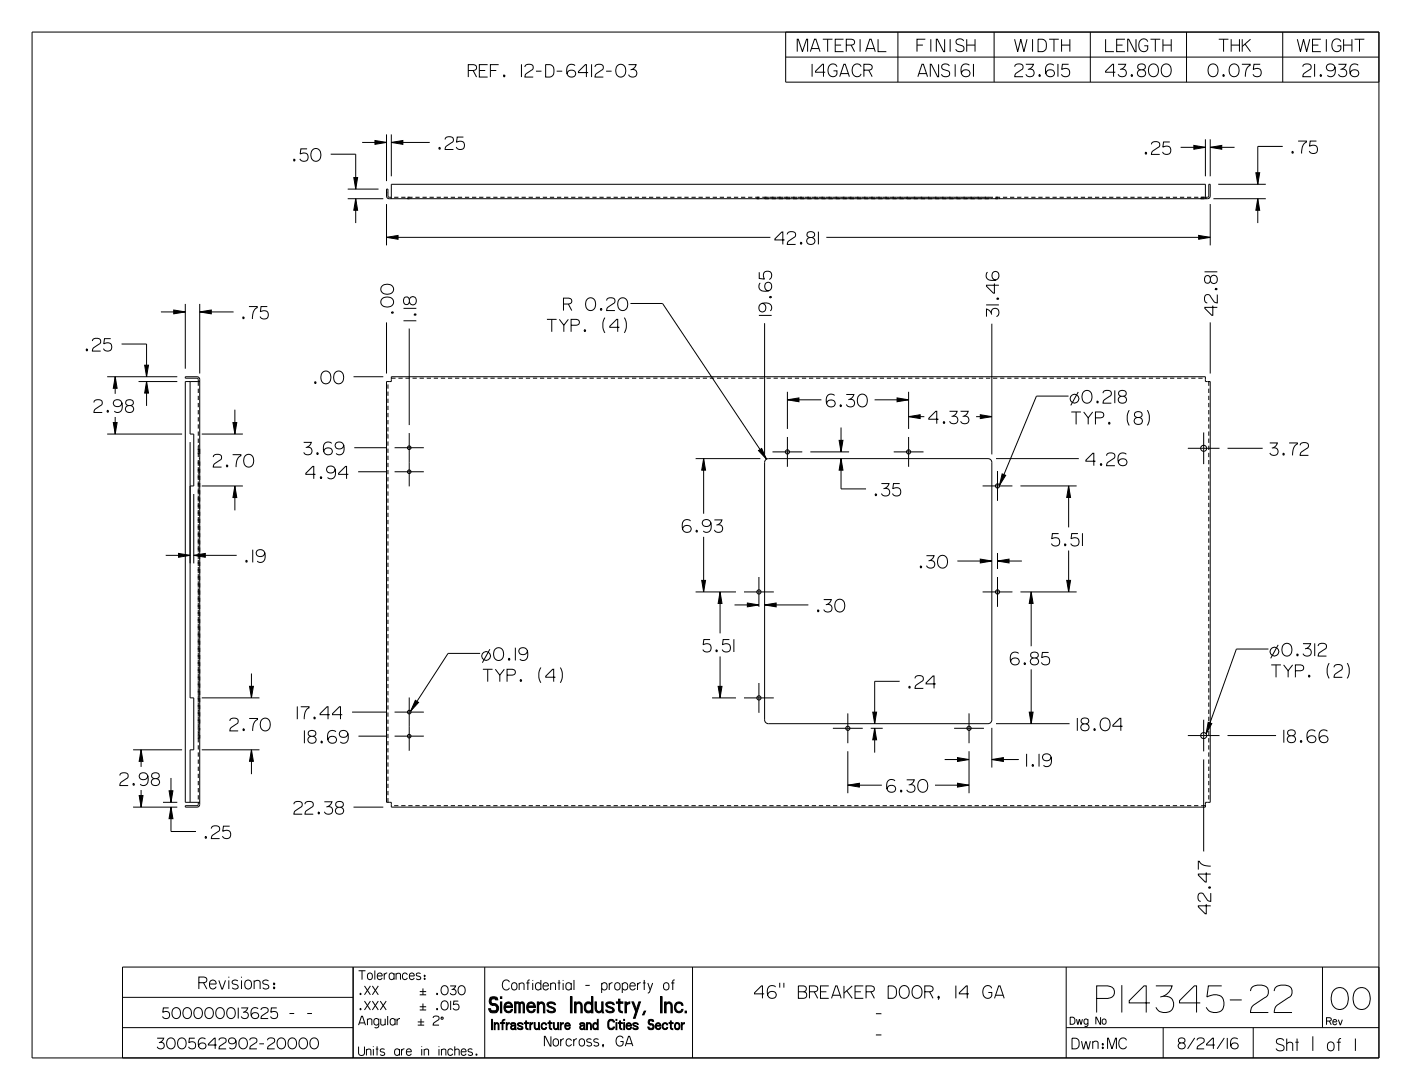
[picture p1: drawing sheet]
<svg xmlns="http://www.w3.org/2000/svg" width="279mm" height="216mm" viewBox="0 0 279 216" stroke-linecap="round" stroke-linejoin="round" font-family="sans-serif">
<defs><g id="words">
<text font-size="4.1" x="89.3" y="200.6">Siemens Industry, Inc.</text>
<text font-size="2.6" x="91.2" y="203.9">Infrastructure and Cities Sector</text>
<g font-size="2.3">
<text x="172.9" y="98.2">.35</text>
<text x="181.8" y="112.5">.30</text>
<text x="161.5" y="121.2">.30</text>
</g>
<g font-size="2.2">
<text x="40.4" y="195.9">Revisions:</text>
<text x="253.3" y="208.2">Sht</text>
<text x="263.2" y="208.2">of</text>
</g>
<g font-size="1.8">
<text x="102.4" y="196.1">Confidential - property of</text>
<text x="110" y="207.2">Norcross, GA</text>
</g>
<g font-size="1.7">
<text x="70.6" y="194">Tolerances:</text>
<text x="70.6" y="203.1">Angular</text>
<text x="70.6" y="209.1">Units are in inches.</text>
</g>
<g font-size="1.3">
<text x="211.9" y="202.9">Dwg No</text>
<text x="262.7" y="203">Rev</text>
</g>
</g></defs>
<g fill="none" stroke="#000" stroke-width=".2">
<path d="M6.3 6.3h266.7v203.2h-266.7zM92.7 14h1.1a.58 .58 0 0 0 .6-.6 .58 .58 0 0 0-.6-.6h-1.1v2.5M93.7 14l.7 1.3M94.9 14h1.2M96.6 12.8h-1.7v2.5h1.7M97.1 14h1.2M98.7 12.8h-1.6v2.5M99.8 14.9l.2 .1-.1 .2-.2-.1zM103.3 12.7v2.6M103.9 13.3a.89 .89 0 0 1 .8-.6 .89 .89 0 0 1 .9 .5 .54 .54 0 0 1-.4 .7l-1.1 .8-.2 .6h1.7M106.1 14.1h1.1M108 12.8l1.1 .1a1.37 1.37 0 0 1-.2 2.4h-.9z"/>
<path d="M110.2 14.1h1.1M113.9 13a1.03 1.03 0 0 0-1.3-.1 1.03 1.03 0 0 0-.4 1.3 .91 .91 0 0 0 .7 1.1 .91 .91 0 0 0 1.1-.8 .88 .88 0 0 0-.9-.6 .88 .88 0 0 0-.8 .7M116.5 14.4h-2v-.2l1.4-1.4h.2v2.5M117.1 12.7v2.6M117.8 13.3a.89 .89 0 0 1 .8-.6 .89 .89 0 0 1 .9 .5 .54 .54 0 0 1-.4 .7l-1.1 .8-.2 .6h1.7M120 14.1h1.1M122.2 13.1a1.02 1.02 0 0 1 1.3-.2 1.02 1.02 0 0 1 .4 1.2 1.03 1.03 0 0 1-1.1 1.2 1.03 1.03 0 0 1-.9-1.4zM124.5 12.8h1.5l-.5 .8-.6 .2M125.1 13.8a.81 .81 0 0 1 .9 1.1 .81 .81 0 0 1-1.4 .1l-.1-.2M155.6 6.3v10h117.4M155.6 11.3h117.4M157.9 10.2v-2.4h.2l.8 2.4 .8-2.4h.2v2.4"/>
<path d="M160.5 10.2l.8-2.4h.3l.8 2.4M160.7 9.6h1.5M160.8 12.7v2.5M162.9 7.8h1.9M163.4 14.3h-1.9v-.2l1.4-1.4h.2v2.5M163.9 7.8v2.4M165.4 8.9h1.2M165.7 13.2a.95 .95 0 0 0-1.1-.5 .95 .95 0 0 0-.6 1.1 1 1 0 0 0 .4 1.2 1 1 0 0 0 1.3-.2v-.8h-.7M166.3 15.2l.8-2.5h.3l.8 2.5M166.5 14.6h1.5M167 7.8h-1.6v2.4h1.6M167.6 8.9h1a.58 .58 0 0 0 .6-.5 .58 .58 0 0 0-.6-.6h-1v2.4"/>
<path d="M168.5 8.9l.7 1.3M170.3 7.8v2.4M170.5 13.2a.95 .95 0 0 0-1.2-.5 .95 .95 0 0 0-.6 1.1 1 1 0 0 0 .5 1.2 1 1 0 0 0 1.2-.2l.1-.2M171.1 13.9h1a.58 .58 0 0 0 .6-.6 .58 .58 0 0 0-.6-.6h-1v2.5M171.4 10.2l.8-2.4h.3l.8 2.4M171.6 9.6h1.5M172 13.9l.7 1.3M173.9 7.8v2.4h1.6M177.8 6.3v10M181.6 8.9h1.1M181.8 15.2l.8-2.5h.2l.9 2.5M182 14.6h1.5"/>
<path d="M183.2 7.8h-1.6v2.4M184.3 7.8v2.4M185.9 12.7v2.5h-.3l-1.2-2.5h-.2v2.5M187.1 7.8v2.4h-.3l-1.2-2.4h-.2v2.4M188 13.1a.73 .73 0 0 0-1-.5 .73 .73 0 0 0-.3 1.1l1 .3a.66 .66 0 0 1 .3 .9 .66 .66 0 0 1-.9 .3l-.4-.1-.3-.4M188.1 7.8v2.4M189.1 12.7v2.5M190.8 8.1a.73 .73 0 0 0-1-.4 .73 .73 0 0 0-.3 1l1 .4a.66 .66 0 0 1 .3 .9 .66 .66 0 0 1-.9 .2l-.4-.1-.3-.3M191.4 8.9h1.7M191.4 7.8v2.4M191.9 12.9a1.03 1.03 0 0 0-1.3-.1 1.03 1.03 0 0 0-.3 1.3 .91 .91 0 0 0 .7 1.1 .91 .91 0 0 0 1.1-.8 .88 .88 0 0 0-.9-.6 .88 .88 0 0 0-.8 .8M192.8 12.7v2.5"/>
<path d="M193.1 7.8v2.4M196.8 6.3v10M200.9 7.8l.6 2.4 .6-2.4 .7 2.4 .6-2.4M200.9 13.2a.89 .89 0 0 1 .8-.6 .89 .89 0 0 1 .9 .5 .54 .54 0 0 1-.4 .7l-1.1 .8-.2 .6h1.7M203.1 12.7h1.5l-.4 .8-.7 .3M203.8 13.7a.81 .81 0 0 1 .9 1.1 .81 .81 0 0 1-1.4 .1l-.2-.2M204.5 7.8v2.4M205.6 7.8h1a1.37 1.37 0 0 1-.2 2.4h-.8zM205.8 14.8l.2 .1-.1 .2-.2-.1zM207.7 7.8h2M208.7 12.9a1.03 1.03 0 0 0-1.3-.1 1.03 1.03 0 0 0-.4 1.3 .91 .91 0 0 0 .7 1.1 .91 .91 0 0 0 1.1-.8 .88 .88 0 0 0-.9-.6 .88 .88 0 0 0-.8 .8M208.7 7.8v2.4"/>
<path d="M209.5 12.7v2.5M210.2 8.9h1.6M210.2 7.8v2.4M211.6 12.7h-1.2l-.2 1.1a.92 .92 0 0 1 1.4-.1 .92 .92 0 0 1-.1 1.4l-.6 .1-.5-.1-.2-.4M211.8 7.8v2.4M215.9 6.3v10M218.9 7.8v2.4h1.7M220.8 14.3h-1.9v-.2l1.4-1.4h.2v2.5M221.1 8.9h1.2M221.4 12.7h1.5l-.5 .8-.6 .3M222.1 13.7a.81 .81 0 0 1 .8 1.1 .81 .81 0 0 1-1.4 .1l-.1-.2M222.8 7.8h-1.7v2.4h1.7"/>
<path d="M224.1 14.8l.2 .1-.1 .2-.2-.1zM224.9 7.8v2.4h-.2l-1.2-2.4h-.2v2.4M225.4 12.9a.72 .72 0 0 1 1-.2 .72 .72 0 0 1 .2 1 .74 .74 0 0 1-.9 .1 .74 .74 0 0 1-.3-.9zM225.8 13.8a.71 .71 0 0 0-.6 .9 .71 .71 0 0 0 1 .5 .69 .69 0 0 0 .7-.7 .69 .69 0 0 0-.7-.7M227.3 8.2a.95 .95 0 0 0-1.2-.4 .95 .95 0 0 0-.6 1.1 1 1 0 0 0 .4 1.2 1 1 0 0 0 1.3-.3l.1-.7h-.7M227.7 13a1.02 1.02 0 0 1 1.3-.2 1.02 1.02 0 0 1 .4 1.2 1.03 1.03 0 0 1-1.1 1.2 1.03 1.03 0 0 1-.9-1.4zM227.8 7.8h1.9M228.8 7.8v2.4M230.2 13a1.02 1.02 0 0 1 1.3-.2 1.02 1.02 0 0 1 .4 1.2 1.03 1.03 0 0 1-1.1 1.2 1.03 1.03 0 0 1-.9-1.4zM230.3 8.9h1.6M230.3 7.8v2.4M231.9 7.8v2.4"/>
<path d="M234.9 6.3v10M239.5 13a1.02 1.02 0 0 1 1.3-.2 1.02 1.02 0 0 1 .4 1.2 1.03 1.03 0 0 1-1.1 1.2 1.03 1.03 0 0 1-.9-1.4zM241.3 7.8h1.9M242.2 14.8l.2 .1v.2l-.3-.1zM242.3 7.8v2.4M243.7 13a1.02 1.02 0 0 1 1.2-.2 1.02 1.02 0 0 1 .5 1.2 1.03 1.03 0 0 1-1.2 1.2 1.03 1.03 0 0 1-.8-1.4zM243.8 8.9h1.6M243.8 7.8v2.4M245.4 7.8v2.4M245.9 12.7h1.7v.2a2.03 2.03 0 0 0-1 2.3M246 7.8v2.4M246.5 8.7l1.1 1.5"/>
<path d="M247.6 7.8l-1.6 1.4M249.5 12.7h-1.2l-.1 1.1a.92 .92 0 0 1 1.3-.1 .92 .92 0 0 1 0 1.4l-.7 .1-.4-.1-.3-.4M254 6.3v10M256.9 7.8l.6 2.4 .6-2.4 .6 2.4 .7-2.4M258 13.2a.89 .89 0 0 1 .8-.6 .89 .89 0 0 1 .8 .5 .54 .54 0 0 1-.3 .7l-1.2 .8-.1 .6h1.6M259.9 8.9h1.2M260.3 12.7v2.5M261.5 14.8l.2 .1-.1 .2-.2-.1zM261.5 7.8h-1.6v2.4h1.6M262.6 7.8v2.4M264.3 13.3a.81 .81 0 0 1-1 .8 .81 .81 0 0 1-.4-1.3 1.07 1.07 0 0 1 1.3 .1 1.07 1.07 0 0 1 .2 1.3 .92 .92 0 0 1-.5 .9 .92 .92 0 0 1-1.1-.2M265 12.7h1.5l-.4 .8-.7 .3"/>
<path d="M265.5 8.2a.95 .95 0 0 0-1.2-.4 .95 .95 0 0 0-.6 1.1 1 1 0 0 0 .5 1.2 1 1 0 0 0 1.2-.3l.1-.7h-.7M265.7 13.7a.81 .81 0 0 1 .9 1.1 .81 .81 0 0 1-1.4 .1l-.2-.2M266.1 8.9h1.6M266.1 7.8v2.4M267.7 7.8v2.4M268.2 7.8h2M268.9 12.9a1.03 1.03 0 0 0-1.3-.1 1.03 1.03 0 0 0-.3 1.3 .91 .91 0 0 0 .7 1.1 .91 .91 0 0 0 1.1-.8 .88 .88 0 0 0-.9-.6 .88 .88 0 0 0-.8 .8M269.2 7.8v2.4M58.2 31.5l.2 .2-.1 .2-.2-.2zM60.8 29.5h-1.2l-.2 1a.92 .92 0 0 1 1.4 0 .92 .92 0 0 1-.1 1.3l-.4 .1h-.5l-.4-.4M62 29.6a1.04 1.04 0 0 1 1.2 0 1.04 1.04 0 0 1 .3 1.2 1.03 1.03 0 0 1-1.1 1.1 1.03 1.03 0 0 1-.8-1.3l.1-.6zM65.5 30.5h4.9v7"/>
<path d="M68.8 39.4h7.1M68.8 37.5h6.1M70.1 35.2h.7l-.4 2.3zM70.4 39.4l.4 2.2h-.7zM70.4 39.4v4.8M71.7 28.2h4.8M74.2 27.8l2.3 .4-2.3 .4zM76.5 38.8l.1 .3 .5 .3M76.5 26.6v9.3M76.8 38.8l.3 .3M77.5 28.2l2.3-.4v.8zM77.5 26.6v8.3"/>
<path d="M77.5 38.8v.6h161.2v-.6M77.5 39.1h.1M77.5 28.2h7.6M78 39.1h.9M79.5 39.1h.8M80.9 39.1h.8M82.3 39.1h.8M83.7 39.1h.8M85.1 39.1h.8M86.5 39.1h.8M87 29.2l.2 .1-.1 .2-.2-.1zM87.9 39.1h.8"/>
<path d="M88.1 27.6a.89 .89 0 0 1 .8-.5 .89 .89 0 0 1 .9 .5 .54 .54 0 0 1-.4 .6l-1.1 .9-.2 .5h1.7M89.3 39.1h.8M90.7 39.1h.8M91.8 27.2h-1.3l-.1 1a.92 .92 0 0 1 1.3-.1 .92 .92 0 0 1 0 1.4l-.4 .1-.6-.1-.4-.4M92.1 39.1h.8M93.5 39.1h.8M94.9 39.1h.8M96.3 39.1h.8M97.7 39.1h.8M99.1 39.1h.8M100.5 39.1h.8M101.9 39.1h.8"/>
<path d="M103.3 39.1h.8M104.7 39.1h.8M106.1 39.1h.8M107.5 39.1h.8M108.9 39.1h.8M110.3 39.1h.8M111.7 39.1h.8M113.1 39.1h.8M114.5 39.1h.8M115.9 39.1h.8M117.3 39.1h.8M118.7 39.1h.8"/>
<path d="M120.1 39.1h.8M121.5 39.1h.8M122.9 39.1h.8M124.3 39.1h.8M125.7 39.1h.8M127.1 39.1h.9M128.5 39.1h.9M129.9 39.1h.9M131.3 39.1h.9M132.7 39.1h.9M134.1 39.1h.9M135.5 39.1h.9"/>
<path d="M136.9 39.1h.9M138.3 39.1h.9M139.7 39.1h.9M141.1 39.1h.9M142.5 39.1h.9M143.9 39.1h.9M145.3 39.1h.9M146.7 39.1h.9M148.1 39.1h.9M149.5 39.1h.9M150.9 39.1h.9M152.3 39.1h.9"/>
<path d="M153.7 39.1h.9M155.1 39.1h.9M156.5 39.1h.9M157.9 39.1h.9M159.3 39.1h.9M160.8 39.1h.8M162.2 39.1h.8M163.6 39.1h.8M165 39.1h.8M166.4 39.1h.8M167.8 39.1h.8M169.2 39.1h.8"/>
<path d="M170.6 39.1h.8M172 39.1h.8M173.4 39.1h.8M174.8 39.1h.8M176.2 39.1h.8M177.6 39.1h.8M179 39.1h.8M180.4 39.1h.8M181.8 39.1h.8M183.2 39.1h.8M184.6 39.1h.8M186 39.1h.8"/>
<path d="M187.4 39.1h.8M188.8 39.1h.8M190.2 39.1h.8M191.6 39.1h.8M193 39.1h.8M194.4 39.1h.8M195.8 39.1h.8M197.2 39.1h.8M198.6 39.1h.8M200 39.1h.8M201.4 39.1h.8M202.8 39.1h.8"/>
<path d="M204.2 39.1h.8M205.6 39.1h.8M207 39.1h.9M208.4 39.1h.9M209.8 39.1h.9M211.2 39.1h.9M212.6 39.1h.9M214 39.1h.9M215.4 39.1h.9M216.8 39.1h.9M218.2 39.1h.9M219.6 39.1h.9"/>
<path d="M221 39.1h.9M222.4 39.1h.9M223.8 39.1h.9M225.2 39.1h.9M226.6 39.1h.9M226.8 30.2l.2 .1v.2l-.2-.1zM228 28.6a.89 .89 0 0 1 .8-.6 .89 .89 0 0 1 .8 .5 .54 .54 0 0 1-.3 .7l-1.2 .8-.1 .6h1.6M228 39.1h.9M229.4 39.1h.9M230.8 39.1h.9M231.6 28.1h-1.2l-.1 1a.92 .92 0 0 1 1.3 0 .92 .92 0 0 1 0 1.3l-.7 .2-.4-.2-.3-.3M232.2 39.1h.9"/>
<path d="M233.6 39.1h.9M233.8 29.2h4.9M235 39.1h.9M236.4 28.8l2.3 .4-2.3 .4zM236.4 39.1h.9M237.8 39.1h.9M238.7 27.6v7.3M239.4 38.8l-.3 .3M239.6 29.2l2.3-.4v.8zM239.6 38.8v.3l-.5 .3M239.6 27.6v7.3M239.6 29.2h4.9"/>
<path d="M240.3 39.4h10.3M241.2 36.5h9.4M248.7 34.2h.7l-.3 2.3zM249.1 39.4l.3 2.2h-.7zM249.1 39.4v4.8M254 29h-4.9v7.5M255.9 30l.2 .1-.1 .2-.2-.1zM257 27.9h1.7v.2a2.03 2.03 0 0 0-1 2.3M260.7 27.9h-1.3l-.1 1.1a.92 .92 0 0 1 1.3-.1 .92 .92 0 0 1 0 1.4l-.4 .1-.6-.1-.4-.4M75.6 59.2a1.33 1.33 0 0 1 1.4-.4 1.33 1.33 0 0 1 .9 1.1 1.31 1.31 0 0 1-1.3 .9 1.31 1.31 0 0 1-1.2-1.1zM75.6 56.7a1.33 1.33 0 0 1 1.4-.4 1.33 1.33 0 0 1 .9 1.1 1.31 1.31 0 0 1-1.3 .9 1.31 1.31 0 0 1-1.2-1.1zM76.5 47l2.3-.4v.8z"/>
<path d="M76.5 40.4v8.2M76.5 47h76M80.2 58.9a.58 .58 0 0 1 .9 .5v.4a.62 .62 0 0 1-.8 .5 .62 .62 0 0 1-.4-.9zM81.1 59.4a.71 .71 0 0 1 .8-.6 .71 .71 0 0 1 .5 .9 .69 .69 0 0 1-.6 .7 .69 .69 0 0 1-.7-.6M116.2 59.3a1.02 1.02 0 0 1 1.3-.2 1.02 1.02 0 0 1 .4 1.3 1.03 1.03 0 0 1-1.1 1.1 1.03 1.03 0 0 1-.8-1.4zM120.1 59.5a.89 .89 0 0 1 .8-.5 .89 .89 0 0 1 .9 .5 .54 .54 0 0 1-.4 .6l-1.1 .9-.2 .5h1.7M122.6 59.3a1.02 1.02 0 0 1 1.3-.2 1.02 1.02 0 0 1 .4 1.3 1.03 1.03 0 0 1-1.1 1.1 1.03 1.03 0 0 1-.9-1.4zM150.3 53.9v1.3l1.1 .1a.92 .92 0 0 1-.1-1.3 .92 .92 0 0 1 1.4 0l.1 .4-.1 .6-.4 .4M150.5 56a1.03 1.03 0 0 0 0 1.3 1.03 1.03 0 0 0 1.2 .4 .91 .91 0 0 0 1.1-.7 .91 .91 0 0 0-.7-1.1 .88 .88 0 0 0-.7 .9 .88 .88 0 0 0 .8 .8M152.4 58.8l.2-.1 .1 .2-.2 .1zM155.4 47.5h-2v-.2l1.4-1.3h.2v2.4M155.9 46.4a.89 .89 0 0 1 .8-.5 .89 .89 0 0 1 .8 .5 .54 .54 0 0 1-.3 .6l-1.2 .9-.1 .5h1.6"/>
<path d="M158.6 48l.2 .1-.1 .2-.2-.1zM159.9 46.2a.72 .72 0 0 1 1-.3 .72 .72 0 0 1 .2 1 .74 .74 0 0 1-.9 .1 .74 .74 0 0 1-.3-.8zM160.3 47a.71 .71 0 0 0-.6 .9 .71 .71 0 0 0 1 .5 .69 .69 0 0 0 .7-.6 .69 .69 0 0 0-.6-.8M162.1 45.9v2.5M163.6 47h76M195.5 53.9a1.03 1.03 0 0 0-.1 1.3 1.03 1.03 0 0 0 1.3 .3 .91 .91 0 0 0 1.1-.7 .91 .91 0 0 0-.8-1 .88 .88 0 0 0-.6 .9 .88 .88 0 0 0 .8 .8M196.9 56.2v1.9h-.2l-1.4-1.4v-.2h2.5M197.4 59.1l.2-.1 .1 .2-.2 .1zM237.4 46.6l2.2 .4-2.2 .4zM238.5 53.8h2.5M238.8 54.7a.58 .58 0 0 1 .9 .4v.4a.62 .62 0 0 1-.8 .6 .62 .62 0 0 1-.4-.9zM239.6 40.4v8.2"/>
<path d="M239.7 55.1a.71 .71 0 0 1 .9-.6 .71 .71 0 0 1 .4 1 .69 .69 0 0 1-.6 .7 .69 .69 0 0 1-.7-.7M240.6 57.2l.2-.1 .2 .2-.2 .1zM241 58.4v1.6l-.5-.1-.8-1.2a.61 .61 0 0 0-.7-.3 .61 .61 0 0 0-.5 .6l.1 .8 .5 .2M17.1 69.1l.2 .2v.2l-.2-.2zM18.3 67.6a.89 .89 0 0 1 .8-.6 .89 .89 0 0 1 .8 .5 .54 .54 0 0 1-.3 .7l-1.2 .8-.1 .5h1.6M18.6 79.7a.89 .89 0 0 1 .8-.6 .89 .89 0 0 1 .8 .5 .54 .54 0 0 1-.3 .7l-1.2 .9-.1 .5h1.6M21.2 74.6h13.9M21.9 67.1h-1.2l-.1 1a.92 .92 0 0 1 1.3 0 .92 .92 0 0 1 0 1.3l-.7 .1-.4-.1-.3-.3M22.8 74.6l.4 2.3h-.8zM22.8 74.6v3.4M24.1 68.1h4.9v6.5M24.1 79.8a.81 .81 0 0 1-1 .8 .81 .81 0 0 1-.4-1.3 1.07 1.07 0 0 1 1.3 .1 1.07 1.07 0 0 1 .2 1.3 .92 .92 0 0 1-.5 .9 .92 .92 0 0 1-1.1-.2"/>
<path d="M25 79.4a.72 .72 0 0 1 1-.2 .72 .72 0 0 1 .2 1 .74 .74 0 0 1-.9 .1 .74 .74 0 0 1-.3-.9zM27.4 75.6h7.7M28.6 72.3h.8l-.4 2.3zM29 75.6l.4 2.3h-.8zM29 75.6v4.8M31.9 61.8h4.8M34.4 61.4l2.3 .4-2.3 .4zM36.7 60.2v12.8M39 74.6l.5 .3v.2M39 74.9l.3 .2M39 75.6h.5v83.3h-.5M39.3 75.6v.8"/>
<path d="M39.3 77v.8M39.3 78.4v.8M39.3 79.8v.9M39.5 61.8l2.3-.4v.8zM39.5 60.2v13.8M39.5 61.8h6.8M48.1 62.8l.2 .1v.2l-.2-.1zM49.3 60.7h1.6v.2a2.03 2.03 0 0 0-.9 2.3M52.9 60.7h-1.2l-.1 1a.92 .92 0 0 1 1.3 0 .92 .92 0 0 1 0 1.3l-.7 .2-.4-.2-.3-.3M62.4 75.6l.2 .2-.1 .2-.2-.2zM63.8 73.8a1.02 1.02 0 0 1 1.3-.2 1.02 1.02 0 0 1 .4 1.3 1.03 1.03 0 0 1-1.1 1.1 1.03 1.03 0 0 1-.9-1.3zM66.3 73.8a1.02 1.02 0 0 1 1.3-.2 1.02 1.02 0 0 1 .4 1.3 1.03 1.03 0 0 1-1.1 1.1 1.03 1.03 0 0 1-.8-1.3z"/>
<path d="M70 74.6h5.9M76.5 63.9v10.1M76.8 76.1v.9M76.8 77.6v.8M76.8 79v.8M77.1 75.6h-.6v83.3h.6M77.5 75.1v-.5h161.2v.5M77.5 74.9h.8M77.5 61.8h.2l.2 .2h-.2zM78.9 74.9h.8M79.9 63.5h2.5M79.9 61.1h2.5"/>
<path d="M80.3 74.9h.8M81 65.1v19.1M81.7 74.9h.8M82 62.2h.2l.2 .2h-.2zM83.1 74.9h.8M84.5 74.9h.8M85.9 74.9h.8M87.3 74.9h.8M88.7 74.9h.8M90.1 74.9h.8M91.5 74.9h.8M92.9 74.9h.8"/>
<path d="M94.3 74.9h.8M95.7 74.9h.9M97.1 74.9h.9M98.5 74.9h.9M99.9 74.9h.9M101.3 74.9h.9M102.7 74.9h.9M104.1 74.9h.9M105.5 74.9h.9M106.9 74.9h.9M108.3 63.3h1.9M108.3 74.9h.9"/>
<path d="M109.3 63.3v2.4M109.7 74.9h.9M110.8 63.3l.8 1.1 .9-1.1M111.1 74.9h.9M111.6 60.2h1a.58 .58 0 0 0 .6-.6 .58 .58 0 0 0-.6-.5h-1v2.4M111.6 64.4v1.3M112.5 74.9h.9M112.5 60.2l.7 1.3M113.1 64.4h1a.58 .58 0 0 0 .6-.6 .58 .58 0 0 0-.6-.5h-1v2.4M113.9 74.9h.9M115.3 74.9h.9M115.8 65.3l.2 .1-.1 .3-.2-.2z"/>
<path d="M116.7 74.9h.9M118.1 74.9h.9M119 61.1l.2 .1-.1 .2-.2-.1zM119.5 74.9h.9M119.8 62.9a2.79 2.79 0 0 0 0 3M120.9 74.9h.9M122.3 74.9h.9M122.7 64.8h-2v-.2l1.4-1.3h.2v2.4M123.6 62.9a2.79 2.79 0 0 1 0 3M123.7 74.9h.9M124.8 60.1h6.4l20.6 30.8M125.1 74.9h.9"/>
<path d="M126.5 74.9h.9M128 74.9h.8M129.4 74.9h.8M130.8 74.9h.8M132.2 74.9h.8M133.6 74.9h.8M135 74.9h.8M136.4 74.9h.8M137.8 74.9h.8M139.2 74.9h.8M140.6 74.9h.8M142 74.9h.8"/>
<path d="M143.4 74.9h.8M144.8 74.9h.8M146.2 74.9h.8M147.6 74.9h.8M149 74.9h.8M150.3 62.5h2.5M150.4 74.9h.8M150.9 60.1a.81 .81 0 0 1 .8 1 .81 .81 0 0 1-1.3 .4 1.07 1.07 0 0 1 .1-1.2 1.07 1.07 0 0 1 1.3-.3 .92 .92 0 0 1 .9 .5 .92 .92 0 0 1-.2 1.1M151.4 64v26M151.8 74.9h.8M153.2 74.9h.8M154.6 74.9h.8"/>
<path d="M155.9 79.2l2.3-.4v.8zM155.9 77.6v7.4M155.9 79.2h6.8M156 74.9h.8M157.4 74.9h.8M158.8 74.9h.8M160.2 74.9h.8M161.6 74.9h.8M163 74.9h.8M164.4 74.9h.8M165.3 78.3a1.03 1.03 0 0 0-1.3-.1 1.03 1.03 0 0 0-.4 1.3 .91 .91 0 0 0 .7 1.1 .91 .91 0 0 0 1.1-.8 .88 .88 0 0 0-.9-.6 .88 .88 0 0 0-.8 .8M165.8 74.9h.8"/>
<path d="M167.2 74.9h.8M167.6 78.1h1.5l-.5 .8-.6 .3M168.3 79.1a.81 .81 0 0 1 .8 1.1 .81 .81 0 0 1-1.4 .1l-.1-.2M168.6 74.9h.8M170 74.9h.8M170 78.4a1.02 1.02 0 0 1 1.3-.2 1.02 1.02 0 0 1 .4 1.2 1.03 1.03 0 0 1-1.1 1.2 1.03 1.03 0 0 1-.8-1.4zM171.4 74.9h.8M172.8 74.9h.8M173.2 79.2h6.7M174.2 74.9h.8M175.6 74.9h.9M177 74.9h.9"/>
<path d="M177.6 78.8l2.3 .4-2.3 .4zM178.4 74.9h.9M179.8 74.9h.9M179.9 77.6v7.4M181.2 74.9h.9M182.6 74.9h.9M184 74.9h.9M185.4 74.9h.9M186.8 74.9h.9M188.2 74.9h.9M189.6 74.9h.9M191 74.9h.9"/>
<path d="M192.4 74.9h.9M193.8 74.9h.9M195.2 74.9h.9M195.3 60.4h2.5M196.3 62a.81 .81 0 0 1 1.1-.8 .81 .81 0 0 1 .1 1.4l-.2 .1M196.4 62.3l-.3-.6-.8-.5v1.5M196.4 64.1v25.9M196.6 74.9h.9M198 74.9h.9M199.4 74.9h.9M200.8 74.9h.9M202.2 74.9h.9"/>
<path d="M203.6 74.9h.9M205 74.9h.9M206.4 74.9h.9M207.9 74.9h.8M209.3 74.9h.8M210.7 74.9h.8M211.6 78.5h-6.4l-7.3 17.6M212.1 74.9h.8M213.5 74.9h.8M213.5 77.6l-1.5 2.7M214.5 77.7a1.02 1.02 0 0 1 1.3-.2 1.02 1.02 0 0 1 .4 1.2 1.03 1.03 0 0 1-1.1 1.2 1.03 1.03 0 0 1-.8-1.4zM214.9 74.9h.8"/>
<path d="M216.3 74.9h.8M217.3 79.4l.2 .2-.1 .2-.2-.1zM217.7 74.9h.8M218.4 77.9a.89 .89 0 0 1 .8-.6 .89 .89 0 0 1 .9 .5 .54 .54 0 0 1-.4 .7l-1.1 .8-.2 .6h1.7M219.1 74.9h.8M220.5 74.9h.8M220.7 77.3v2.6M221.6 77.6a.72 .72 0 0 1 1-.3 .72 .72 0 0 1 .2 1.1 .74 .74 0 0 1-.9 .1 .74 .74 0 0 1-.3-.9zM221.9 74.9h.8M222 78.5a.71 .71 0 0 0-.5 .9 .71 .71 0 0 0 .9 .5 .69 .69 0 0 0 .7-.7 .69 .69 0 0 0-.6-.7M223.3 74.9h.8M224.7 74.9h.8"/>
<path d="M226.1 74.9h.8M227.5 74.9h.8M228.9 74.9h.8M230.3 74.9h.8M231.7 74.9h.8M233.1 74.9h.8M234.5 74.9h.8M235.9 74.9h.8M237.3 74.9h.8M238.7 74.9h.1M239.1 75.6h.5v83.3h-.5M239.4 75.6v.8"/>
<path d="M239.4 77v.8M239.4 78.4v.8M239.4 79.8v.9M239.6 63.9v10.1M240.2 60.5v2h-.3l-1.3-1.4v-.2h2.4M21.2 86h14.9M21.3 81.3l.2 .1-.1 .2-.2-.1zM22.4 83.7h.8l-.4 2.3zM22.8 82.6v3.4M25.4 80.3a.71 .71 0 0 0-.6 .9 .71 .71 0 0 0 1 .5 .69 .69 0 0 0 .7-.7 .69 .69 0 0 0-.6-.7M37.6 87.6v24M38.4 97.9v13.7"/>
<path d="M39.3 81.2v.9M39.3 82.6v.9M39.3 84v.9M39.3 85.5v.8M39.3 86.9v.8M39.3 88.3v.8M39.3 89.7v.8M39.3 91.1v.9M39.3 92.5v.9M39.3 93.9v.9M39.3 95.4v.8M39.3 96.8v.8"/>
<path d="M39.3 98.2v.8M39.3 99.6v.8M40 96.3h8.1M40 86h8.1M42.2 90.5a.89 .89 0 0 1 .8-.5 .89 .89 0 0 1 .9 .5 .54 .54 0 0 1-.4 .7l-1.1 .8-.2 .5h1.7M44.9 92.1l.2 .1-.1 .3-.2-.2zM46.1 90.1h1.6v.2a2.03 2.03 0 0 0-1 2.2M46.1 83.7h.8l-.4 2.3zM46.5 96.3l.4 2.2h-.8zM46.5 81.1v4.9M46.5 96.3v4.8M48.5 90.3a1.02 1.02 0 0 1 1.3-.2 1.02 1.02 0 0 1 .4 1.3 1.03 1.03 0 0 1-1.1 1.1 1.03 1.03 0 0 1-.8-1.3z"/>
<path d="M60.1 87.6h1.5l-.4 .8-.7 .2M60.8 88.6a.81 .81 0 0 1 .9 1.1 .81 .81 0 0 1-1.4 .1l-.2-.2M62.5 94h-1.9v-.2l1.3-1.4h.2v2.4M62.8 89.7l.2 .1-.1 .2-.2-.1zM63.5 94.4l.2 .2-.1 .2-.2-.2zM65.7 87.8a1.03 1.03 0 0 0-1.3-.1 1.03 1.03 0 0 0-.4 1.3 .91 .91 0 0 0 .7 1.1 .91 .91 0 0 0 1.1-.8 .88 .88 0 0 0-.9-.6 .88 .88 0 0 0-.8 .8M66.4 92.9a.81 .81 0 0 1-1.1 .8 .81 .81 0 0 1-.4-1.2 1.07 1.07 0 0 1 1.3 .1 1.07 1.07 0 0 1 .2 1.2 .92 .92 0 0 1-.5 1 .92 .92 0 0 1-1-.2M68.1 88.2a.81 .81 0 0 1-1.1 .8 .81 .81 0 0 1-.4-1.3 1.07 1.07 0 0 1 1.3 .1 1.07 1.07 0 0 1 .2 1.3 .92 .92 0 0 1-.5 .9 .92 .92 0 0 1-1-.2M69 94h-1.9v-.2l1.3-1.4h.2v2.4M70.2 88.7h6.3M70.9 93.4h5.6M76.8 80.4v.8"/>
<path d="M76.8 81.8v.8M76.8 83.2v.8M76.8 84.6v.9M76.8 86v.9M76.8 87.4v.9M76.8 88.9v.8M76.8 90.3v.8M76.8 91.7v.8M76.8 93.1v.8M76.8 94.5v.9M76.8 95.9v.9M76.8 97.3v.9"/>
<path d="M76.8 98.7v.9M137.7 90.8h12.9M139.3 90.8l.4 2.3h-.8zM139.3 90.8v11M150.2 89.3l.6-.5 1 2.1zM160.5 89.5h7.6M166.2 87.2h.7l-.4 2.3zM166.4 80.2l.2 .1v.2l-.3-.1zM166.5 90.8l.4 2.3h-.7zM166.5 84.7v4.8M166.5 90.8v6h5M174.5 95.8h1.5l-.4 .7-.7 .3"/>
<path d="M178.2 95.8h-1.3l-.1 1a.92 .92 0 0 1 1.3 0 .92 .92 0 0 1 0 1.3l-.4 .1h-.6l-.4-.4M179.9 82.5l2.3-.4v.8zM179.9 82.5h3.1M185.8 83h-1.9v-.2l1.4-1.3h.2v2.4M186.9 83.5l.2 .2-.1 .2-.2-.2zM188 81.5h1.5l-.5 .7-.6 .3M188.7 82.4a.81 .81 0 0 1 .9 1.2 .81 .81 0 0 1-1.4 .1l-.2-.2M190.2 81.5h1.5l-.5 .7-.6 .3M190.9 82.4a.81 .81 0 0 1 .9 1.2 .81 .81 0 0 1-1.5 .1l-.1-.2M193.3 82.5h3.1M194.1 82.1l2.3 .4-2.3 .4zM197.2 90.8h16.4"/>
<path d="M198.4 93.9l.7 .3-1.2 1.9zM202.1 96.3h11.1M211.6 96.3l.4 2.2h-.8zM211.6 96.3v8.2M212.1 81.6h1.9M213.1 81.6v2.5M214.6 81.6l.9 1.2 .9-1.2M215.5 82.8v1.3M216.9 82.8h1a.58 .58 0 0 0 .7-.6 .58 .58 0 0 0-.7-.6h-1v2.5M216.9 91.4h-1.9v-.3l1.4-1.3h.2v2.4M218 91.8l.2 .2-.1 .2-.2-.2zM219.1 90.3a.89 .89 0 0 1 .8-.6 .89 .89 0 0 1 .9 .5 .54 .54 0 0 1-.4 .7l-1.1 .8-.2 .5h1.7"/>
<path d="M219.6 83.7l.2 .1-.1 .2-.2-.1zM223 90a1.03 1.03 0 0 0-1.3-.1 1.03 1.03 0 0 0-.3 1.2 .91 .91 0 0 0 .7 1.1 .91 .91 0 0 0 1.1-.7 .88 .88 0 0 0-1-.6 .88 .88 0 0 0-.8 .7M223.6 81.3a2.79 2.79 0 0 0 0 3M224.7 81.8a.72 .72 0 0 1 1-.3 .72 .72 0 0 1 .2 1.1 .74 .74 0 0 1-.9 .1 .74 .74 0 0 1-.3-.9zM225.2 82.7a.71 .71 0 0 0-.6 .9 .71 .71 0 0 0 .9 .5 .69 .69 0 0 0 .7-.7 .69 .69 0 0 0-.6-.7M227.2 81.3a2.79 2.79 0 0 1 0 3M239.4 81.2v.9M239.4 82.6v.9M239.4 84v.9M239.4 85.5v.8M239.4 86.9v.8M239.4 88.3v.8"/>
<path d="M239.4 89.7v.8M239.4 91.1v.9M239.4 92.5v.9M239.4 93.9v.9M239.4 95.4v.8M239.4 96.8v.8M239.4 98.2v.8M239.4 99.6v.8M243.1 88.8h6.9M251.4 87.7h1.5l-.4 .8-.7 .3M252.1 88.7a.81 .81 0 0 1 .9 1.1 .81 .81 0 0 1-1.4 .1l-.2-.2M254.1 89.8l.2 .1-.1 .2-.2-.1z"/>
<path d="M255.3 87.7h1.6v.2a2.03 2.03 0 0 0-1 2.3M257.5 88.2a.89 .89 0 0 1 .8-.6 .89 .89 0 0 1 .8 .5 .54 .54 0 0 1-.3 .7l-1.2 .8-.1 .6h1.6M32.8 110h4.8M35.4 109.6l2.2 .4-2.2 .4zM38.4 110l2.3-.4v.8zM38.4 110h8.5M39.3 101v.8M39.3 102.4v.9M39.3 103.8v.9M39.3 105.2v.9M39.3 106.7v.8M39.3 108.1v.8"/>
<path d="M39.3 109.5v.8M39.3 110.9v.8M39.3 112.3v.8M39.3 113.7v.9M39.3 115.1v.9M39.3 116.5v.9M39.3 118v.8M39.3 119.4v.8M48.7 111l.2 .1v.2l-.2-.1zM50 108.9v2.5M52.4 109.5a.81 .81 0 0 1-1 .8 .81 .81 0 0 1-.4-1.3 1.07 1.07 0 0 1 1.2 .1 1.07 1.07 0 0 1 .3 1.3 .92 .92 0 0 1-.5 .9 .92 .92 0 0 1-1.1-.2M76.8 100.2v.8"/>
<path d="M76.8 101.6v.8M76.8 103v.8M76.8 104.4v.8M76.8 105.8v.9M76.8 107.2v.9M76.8 108.6v.9M76.8 110v.9M76.8 111.5v.8M76.8 112.9v.8M76.8 114.3v.8M76.8 115.7v.8M76.8 117.1v.9"/>
<path d="M76.8 118.5v.9M76.8 119.9v.9M136.7 103.2a1.03 1.03 0 0 0-1.3-.1 1.03 1.03 0 0 0-.3 1.3 .91 .91 0 0 0 .7 1 .91 .91 0 0 0 1.1-.7 .88 .88 0 0 0-.9-.6 .88 .88 0 0 0-.8 .7M137.7 117.2h8M137.9 105l.2 .2-.1 .2-.2-.2zM138.9 115h.8l-.4 2.2zM139.3 106.3v10.9M140.8 103.5a.81 .81 0 0 1-1.1 .8 .81 .81 0 0 1-.4-1.2 1.07 1.07 0 0 1 1.3 .1 1.07 1.07 0 0 1 .2 1.2 .92 .92 0 0 1-.5 1 .92 .92 0 0 1-1-.2M141.4 103h1.6l-.5 .7-.6 .3M142.1 103.9a.81 .81 0 0 1 .9 1.2 .81 .81 0 0 1-1.4 .1l-.2-.2M142.6 117.2l.4 2.3h-.8zM142.6 117.2v8.2"/>
<path d="M145.5 119.8h4.8M148 119.4l2.3 .4-2.3 .4zM151.4 119.8l2.3-.4v.8zM151.4 119.8h8.7M163.1 118.8h1.5l-.5 .7-.6 .3M165.6 119a1.02 1.02 0 0 1 1.2-.2 1.02 1.02 0 0 1 .5 1.3 1.03 1.03 0 0 1-1.1 1.1 1.03 1.03 0 0 1-.9-1.3zM183.5 110.1h1.5l-.5 .7-.6 .3M185.9 110.3a1.02 1.02 0 0 1 1.3-.1 1.02 1.02 0 0 1 .4 1.2 1.03 1.03 0 0 1-1.1 1.1 1.03 1.03 0 0 1-.9-1.3zM189.6 111.1h6.8M194.1 110.7l2.3 .4-2.3 .4zM197.5 111.1l2.3-.4v.8zM197.5 111.1h4.8"/>
<path d="M197.5 109.5v3.2M202.1 117.2h11.1M204.2 117.2l.4 2.3h-.8zM204.2 117.2v10.8M209.6 105.7h-1.2l-.1 1a.92 .92 0 0 1 1.3 0 .92 .92 0 0 1 0 1.3l-.5 .1h-.5l-.4-.4M210.9 107.7l.2 .2-.1 .2-.2-.2zM211.2 115h.8l-.4 2.2zM211.6 109v8.2M213.5 105.7h-1.3l-.1 1a.92 .92 0 0 1 1.3 0 .92 .92 0 0 1 0 1.3l-.7 .1-.4-.1-.3-.3M214.3 105.6v2.5M239.4 101v.8M239.4 102.4v.9"/>
<path d="M239.4 103.8v.9M239.4 105.2v.9M239.4 106.7v.8M239.4 108.1v.8M239.4 109.5v.8M239.4 110.9v.8M239.4 112.3v.8M239.4 113.7v.9M239.4 115.1v.9M239.4 116.5v.9M239.4 118v.8M239.4 119.4v.8"/>
<path d="M39.3 120.8v.8M39.3 122.2v.8M39.3 123.6v.9M39.3 125v.9M39.3 126.4v.9M39.3 127.8v.9M39.3 129.3v.8M39.3 130.7v.8M39.3 132.1v.8M39.3 133.5v.8M39.3 134.9v.9M39.3 136.3v.9"/>
<path d="M39.3 137.7v.9M39.3 139.1v.9M40 138.2h11.4M49.4 135.9h.8l-.4 2.3zM49.8 133.4v4.8M58.9 139.9v2.6M59.6 140h1.6v.2a2.03 2.03 0 0 0-1 2.3M76.8 121.3v.9M76.8 122.8v.8M76.8 124.2v.8M76.8 125.6v.8M76.8 127v.8"/>
<path d="M76.8 128.4v.9M76.8 129.8v.9M76.8 131.2v.9M76.8 132.6v.9M76.8 134.1v.8M76.8 135.5v.8M76.8 136.9v.8M76.8 138.3v.8M76.8 139.7v.9M82.2 138.7l.7 .4-1.6 1.7zM95.1 129.4h-6.4l-7.4 11.4M95.6 132.6h1.9"/>
<path d="M96.6 132.6v2.4M97 128.6l-1.5 2.7M98 128.6a1.02 1.02 0 0 1 1.3-.2 1.02 1.02 0 0 1 .4 1.3 1.03 1.03 0 0 1-1.1 1.1 1.03 1.03 0 0 1-.9-1.3zM98.1 132.6l.9 1.1 .9-1.1M99 133.7v1.3M100.4 133.7h1a.58 .58 0 0 0 .7-.6 .58 .58 0 0 0-.7-.5h-1v2.4M100.7 130.4l.3 .1-.1 .3-.2-.2zM102 128.3v2.5M103.1 134.6l.2 .2-.1 .2-.2-.2zM104.4 128.9a.81 .81 0 0 1-1 .8 .81 .81 0 0 1-.4-1.3 1.07 1.07 0 0 1 1.3 .2 1.07 1.07 0 0 1 .2 1.2 .92 .92 0 0 1-.5 .9 .92 .92 0 0 1-1.1-.2M107.1 132.2a2.79 2.79 0 0 0 0 3M110 134.1h-1.9v-.2l1.3-1.3h.2v2.4"/>
<path d="M110.9 132.2a2.79 2.79 0 0 1 0 3M140.6 126.7h-1.2l-.2 1a.92 .92 0 0 1 1.4 0 .92 .92 0 0 1-.1 1.3l-.4 .1h-.5l-.4-.4M141 138.2h4.7M141.8 128.7l.2 .2v.2l-.2-.2zM142.2 136h.8l-.4 2.2zM142.6 130v8.2M144.4 126.7h-1.2l-.1 1a.92 .92 0 0 1 1.3 0 .92 .92 0 0 1 0 1.3l-.4 .1h-.6l-.4-.4M145.3 126.6v2.5M178.1 134.9h-4.9v8.4M180 135.9l.2 .2v.2l-.2-.2zM181.2 134.4a.89 .89 0 0 1 .8-.6 .89 .89 0 0 1 .8 .5 .54 .54 0 0 1-.3 .7l-1.2 .8-.1 .6h1.6M185.3 135.5h-1.9v-.2l1.3-1.4h.3v2.5"/>
<path d="M201.7 129.4a1.03 1.03 0 0 0-1.3-.1 1.03 1.03 0 0 0-.3 1.3 .91 .91 0 0 0 .7 1.1 .91 .91 0 0 0 1-.8 .88 .88 0 0 0-.9-.6 .88 .88 0 0 0-.8 .8M202.9 131.3l.2 .1-.1 .2-.2-.1zM204.2 129.4a.72 .72 0 0 1 1-.2 .72 .72 0 0 1 .2 1 .74 .74 0 0 1-.9 .1 .74 .74 0 0 1-.3-.9zM204.2 132.6v10.7M204.6 130.3a.71 .71 0 0 0-.6 .9 .71 .71 0 0 0 1 .5 .69 .69 0 0 0 .7-.7 .69 .69 0 0 0-.7-.7M207.6 129.2h-1.2l-.1 1.1a.92 .92 0 0 1 1.3-.1 .92 .92 0 0 1 0 1.4l-.4 .1-.6-.1-.4-.4M239.4 120.8v.8M239.4 122.2v.8M239.4 123.6v.9M239.4 125v.9M239.4 126.4v.9M239.4 127.8v.9"/>
<path d="M239.4 129.3v.8M239.4 130.7v.8M239.4 132.1v.8M239.4 133.5v.8M239.4 134.9v.9M239.4 136.3v.9M239.4 137.7v.9M239.4 139.1v.9M251.2 128.6h-6.4l-6 16.7M251.7 131.7h1.9M252.7 131.7v2.5M253.1 127.7l-1.5 2.7"/>
<path d="M254.2 131.7l.9 1.2 .9-1.2M254.2 127.6a1.04 1.04 0 0 1 1.2 .1 1.04 1.04 0 0 1 .4 1.1 1.03 1.03 0 0 1-1.1 1.2 1.03 1.03 0 0 1-.9-1.4l.2-.6zM255.1 132.9v1.3M256.5 132.9h1a.58 .58 0 0 0 .7-.6 .58 .58 0 0 0-.7-.6h-1v2.5M256.8 129.5l.3 .2-.1 .2-.2-.2zM258 127.5h1.5l-.5 .7-.6 .3M258.7 128.5a.81 .81 0 0 1 .9 1.1 .81 .81 0 0 1-1.5 .1l-.1-.2M259.2 133.8l.2 .1-.1 .2-.2-.1zM260.3 127.4v2.6M261 128a.89 .89 0 0 1 .8-.6 .89 .89 0 0 1 .9 .5 .54 .54 0 0 1-.4 .7l-1.1 .8-.2 .6h1.7M263.2 131.4a2.79 2.79 0 0 0 0 3M264.2 132.2a.89 .89 0 0 1 .8-.6 .89 .89 0 0 1 .8 .5 .54 .54 0 0 1-.3 .7l-1.2 .8-.1 .6h1.6"/>
<path d="M266.8 131.4a2.79 2.79 0 0 1 0 3M23.7 153.6a.89 .89 0 0 1 .8-.6 .89 .89 0 0 1 .9 .5 .54 .54 0 0 1-.4 .7l-1.1 .8-.2 .6h1.7M26.4 159.9h8.7M26.4 148.5h9.7M26.4 155.2l.2 .1-.1 .2-.2-.1zM27.6 157.6h.7l-.4 2.3zM27.9 148.5l.4 2.3h-.7zM27.9 148.5v3.4M27.9 156.5v3.4M29.3 153.7a.81 .81 0 0 1-1.1 .8 .81 .81 0 0 1-.4-1.3 1.07 1.07 0 0 1 1.3 .1 1.07 1.07 0 0 1 .2 1.3 .92 .92 0 0 1-.5 .9 .92 .92 0 0 1-1-.2M30.1 153.3a.72 .72 0 0 1 1-.2 .72 .72 0 0 1 .2 1 .74 .74 0 0 1-.9 .1 .74 .74 0 0 1-.3-.9zM30.6 154.2a.71 .71 0 0 0-.6 .9 .71 .71 0 0 0 .9 .5 .69 .69 0 0 0 .7-.7 .69 .69 0 0 0-.6-.7"/>
<path d="M32.3 158.9h2.8M33.5 156.6h.7l-.3 2.3zM33.9 159.9l.3 2.3h-.7zM33.9 159.9v4.8h4.9M33.9 154.1v4.8M39.3 159.3l-.3 .3M39.3 140.6v.8M39.3 142v.8M39.3 143.4v.8M39.3 144.8v.8M39.3 146.2v.9M39.3 147.6v.9"/>
<path d="M39.3 149v.9M39.3 150.4v.9M39.3 151.9v.8M39.3 153.3v.8M39.3 154.7v.8M39.3 156.1v.8M39.3 157.5v.9M39.5 159.3l-.2 .5-.3 .1M40 148.5h11.4M45.5 142.8a.89 .89 0 0 1 .8-.6 .89 .89 0 0 1 .9 .5 .54 .54 0 0 1-.4 .7l-1.1 .8-.2 .6h1.7M48.2 144.4l.2 .1-.1 .2-.2-.1zM49.3 142.3h1.7v.2a2.03 2.03 0 0 0-1 2.3"/>
<path d="M49.8 148.5l.4 2.3h-.8zM49.8 148.5v4.8M51.8 142.6a1.02 1.02 0 0 1 1.3-.2 1.02 1.02 0 0 1 .4 1.2 1.03 1.03 0 0 1-1.1 1.2 1.03 1.03 0 0 1-.9-1.4zM58.2 159.3a.89 .89 0 0 1 .8-.6 .89 .89 0 0 1 .8 .5 .54 .54 0 0 1-.3 .7l-1.2 .8-.1 .6h1.6M60.3 144.7v2.5M60.4 159.3a.89 .89 0 0 1 .8-.6 .89 .89 0 0 1 .8 .5 .54 .54 0 0 1-.3 .7l-1.2 .8-.1 .6h1.6M61.1 145a.72 .72 0 0 1 1-.3 .72 .72 0 0 1 .2 1 .74 .74 0 0 1-.9 .1 .74 .74 0 0 1-.3-.8zM61.6 145.8a.71 .71 0 0 0-.6 .9 .71 .71 0 0 0 .9 .5 .69 .69 0 0 0 .7-.6 .69 .69 0 0 0-.6-.8M62.2 142l.2 .2v.2l-.2-.2zM63.6 146.8l.2 .1v.2l-.2-.1zM64.2 158.8h1.5l-.5 .8-.6 .2M64.9 159.8a.81 .81 0 0 1 .9 1.1 .81 .81 0 0 1-1.4 .1l-.2-.2"/>
<path d="M65.3 141.6h-1.9v-.2l1.4-1.4h.2v2.5M66.5 145a1.03 1.03 0 0 0-1.3-.1 1.03 1.03 0 0 0-.3 1.2 .91 .91 0 0 0 .7 1.1 .91 .91 0 0 0 1-.7 .88 .88 0 0 0-.9-.7 .88 .88 0 0 0-.8 .8M66.5 159a.72 .72 0 0 1 1.1-.3 .72 .72 0 0 1 .2 1.1 .74 .74 0 0 1-.9 .1 .74 .74 0 0 1-.4-.9zM67 159.9a.71 .71 0 0 0-.6 .9 .71 .71 0 0 0 1 .5 .69 .69 0 0 0 .7-.7 .69 .69 0 0 0-.7-.7M67.8 141.6h-2v-.2l1.4-1.4h.2v2.5M68.9 145.3a.81 .81 0 0 1-1.1 .8 .81 .81 0 0 1-.3-1.3 1.07 1.07 0 0 1 1.2 .2 1.07 1.07 0 0 1 .3 1.2 .92 .92 0 0 1-.6 .9 .92 .92 0 0 1-1-.2M69.7 141h6.8M70 159.9h5.9M71 145.8h5.5M76.8 141.1v.9M76.8 142.5v.9M76.8 143.9v.9"/>
<path d="M76.8 145.4v.8M76.8 146.8v.8M76.8 148.2v.8M76.8 149.6v.8M76.8 151v.9M76.8 152.4v.9M76.8 153.8v.9M76.8 155.2v.9M76.8 156.7v.8M76.8 158.1v.8M77.5 159.3v.6h161.2v-.6M77.5 159.6h.1"/>
<path d="M78 159.6h.9M79.5 159.6h.8M80.9 159.6h.8M82.3 159.6h.8M83.7 159.6h.8M85.1 159.6h.8M86.5 159.6h.8M87.9 159.6h.8M89.3 159.6h.8M90.7 159.6h.8M92.1 159.6h.8M93.5 159.6h.8"/>
<path d="M94.9 159.6h.8M96.3 159.6h.8M97.7 159.6h.8M99.1 159.6h.8M100.5 159.6h.8M101.9 159.6h.8M103.3 159.6h.8M104.7 159.6h.8M106.1 159.6h.8M107.5 159.6h.8M108.9 159.6h.8M110.3 159.6h.8"/>
<path d="M111.7 159.6h.8M113.1 159.6h.8M114.5 159.6h.8M115.9 159.6h.8M117.3 159.6h.8M118.7 159.6h.8M120.1 159.6h.8M121.5 159.6h.8M122.9 159.6h.8M124.3 159.6h.8M125.7 159.6h.8M127.1 159.6h.9"/>
<path d="M128.5 159.6h.9M129.9 159.6h.9M131.3 159.6h.9M132.7 159.6h.9M134.1 159.6h.9M135.5 159.6h.9M136.9 159.6h.9M138.3 159.6h.9M139.7 159.6h.9M141.1 159.6h.9M142.5 159.6h.9M143.9 159.6h.9"/>
<path d="M145.3 159.6h.9M146.7 159.6h.9M148.1 159.6h.9M149.5 159.6h.9M150.9 159.6h.9M152.3 159.6h.9M153.7 159.6h.9M155.1 159.6h.9M156.5 159.6h.9M157.9 159.6h.9M159.3 159.6h.9M160.8 159.6h.8"/>
<path d="M162.2 159.6h.8M163.6 159.6h.8M165 159.6h.8M166.4 159.6h.8M167.8 159.6h.8M167.9 155.5l2.3-.4v.8zM167.9 155.5h6.7M167.9 148.8v8.3M169.2 159.6h.8M170.6 159.6h.8M172 159.6h.8M172.4 144.3h2.4"/>
<path d="M172.8 141.1h.8l-.4 2.2zM173.2 144.3l.4 2.2h-.8zM173.2 144.3v4.8M173.4 159.6h.8M174.8 159.6h.8M176.2 159.6h.8M177.2 154.7a1.03 1.03 0 0 0-1.3-.1 1.03 1.03 0 0 0-.3 1.2 .91 .91 0 0 0 .7 1.1 .91 .91 0 0 0 1.1-.7 .88 .88 0 0 0-1-.7 .88 .88 0 0 0-.8 .8M177.6 159.6h.8M178.4 156.5l.2 .2-.1 .2-.2-.2zM179 159.6h.8M179.5 154.5h1.5l-.4 .7-.7 .3M180.2 155.4a.81 .81 0 0 1 .9 1.1 .81 .81 0 0 1-1.4 .2l-.2-.3"/>
<path d="M180.4 159.6h.8M181.8 159.6h.8M182.1 154.6a1.04 1.04 0 0 1 1.2 0 1.04 1.04 0 0 1 .4 1.2 1.03 1.03 0 0 1-1.1 1.1 1.03 1.03 0 0 1-.9-1.3l.2-.7zM183.2 159.6h.8M184.6 159.6h.8M185.1 155.5h6.8M186 159.6h.8M187.1 150.4h4.8M187.4 159.6h.8M188.8 159.6h.8M189.6 150.1l2.3 .3-2.3 .4zM189.6 155.1l2.3 .4-2.3 .4z"/>
<path d="M190.2 159.6h.8M191.6 159.6h.8M191.9 148.8v8.3M193 159.6h.8M194.4 159.6h.8M195.8 159.6h.8M196.4 150.4l2.3-.3v.7zM196.4 150.4h5.3M196.4 144.2v7.8M197.2 159.6h.8M197.2 143.3h14.6M198.6 159.6h.8"/>
<path d="M200 159.6h.8M201.4 159.6h.8M202.8 159.6h.8M203.3 149.3v2.5M203.8 141.1h.8l-.4 2.2zM204.2 159.6h.8M204.4 151.4l.3 .2-.1 .2-.2-.2zM205.6 159.6h.8M205.7 149.3v2.5M207 159.6h.9M208.1 149.9a.81 .81 0 0 1-1 .8 .81 .81 0 0 1-.4-1.2 1.07 1.07 0 0 1 1.2 .1 1.07 1.07 0 0 1 .3 1.2 .92 .92 0 0 1-.5 1 .92 .92 0 0 1-1.1-.2M208.4 159.6h.9"/>
<path d="M209.8 159.6h.9M211.2 159.6h.9M212.6 159.6h.9M213.3 142.2v2.5M214 159.6h.9M214.1 142.5a.72 .72 0 0 1 1.1-.3 .72 .72 0 0 1 .2 1 .74 .74 0 0 1-.9 .1 .74 .74 0 0 1-.4-.8zM214.6 143.4a.71 .71 0 0 0-.6 .9 .71 .71 0 0 0 1 .4 .69 .69 0 0 0 .7-.6 .69 .69 0 0 0-.7-.7M215.4 159.6h.9M216.7 144.3l.2 .2-.1 .2-.2-.2zM216.8 159.6h.9M218.1 142.6a1.02 1.02 0 0 1 1.3-.2 1.02 1.02 0 0 1 .4 1.2 1.03 1.03 0 0 1-1.1 1.1 1.03 1.03 0 0 1-.9-1.3zM218.2 159.6h.9"/>
<path d="M219.6 159.6h.9M221 159.6h.9M222.3 143.9h-1.9v-.2l1.3-1.4h.2v2.4M222.4 159.6h.9M223.8 159.6h.9M225.2 159.6h.9M226.6 159.6h.9M228 159.6h.9M229.4 159.6h.9M230.8 159.6h.9M232.2 159.6h.9M233.6 159.6h.9"/>
<path d="M235 159.6h.9M236.4 159.6h.9M237.8 159.6h.9M238.3 150.4v18.3M239.2 143.1l.8 .2-1.2 2zM239.4 140.6v.8M239.4 142v.8M239.4 143.4v.8M239.4 144.8v.8M239.4 146.2v.9M239.4 147.6v.9M239.4 149v.9"/>
<path d="M239.4 150.4v.9M239.4 151.9v.8M239.4 153.3v.8M239.4 154.7v.8M239.4 156.1v.8M239.4 157.5v.9M243.1 145.7h9.6M254.2 144.6v2.5M255.2 144.7a.74 .74 0 0 1 .9-.1 .74 .74 0 0 1 .3 .9 .76 .76 0 0 1-.9 .2 .76 .76 0 0 1-.5-.9zM255.5 145.7a.71 .71 0 0 0-.6 .9 .71 .71 0 0 0 1 .5 .69 .69 0 0 0 .6-.7 .69 .69 0 0 0-.6-.7M257.6 146.7l.2 .1-.1 .2-.2-.1zM260.4 144.8a1.03 1.03 0 0 0-1.3-.1 1.03 1.03 0 0 0-.3 1.3 .91 .91 0 0 0 .7 1.1 .91 .91 0 0 0 1.1-.8 .88 .88 0 0 0-.9-.6 .88 .88 0 0 0-.8 .8"/>
<path d="M262.8 144.8a1.03 1.03 0 0 0-1.3-.1 1.03 1.03 0 0 0-.3 1.3 .91 .91 0 0 0 .7 1.1 .91 .91 0 0 0 1.1-.8 .88 .88 0 0 0-.9-.6 .88 .88 0 0 0-.8 .8M40.7 165.7l.2 .1-.1 .2-.2-.1zM41.9 164.1a.89 .89 0 0 1 .7-.6 .89 .89 0 0 1 .9 .6 .54 .54 0 0 1-.4 .6l-1.1 .9-.1 .5h1.6M45.5 163.6h-1.3l-.1 1.1a.92 .92 0 0 1 1.3-.1 .92 .92 0 0 1 0 1.4l-.4 .1-.6-.1-.4-.4M63.1 160.9l.2 .1-.1 .2-.2-.1zM238.9 179.1v1.9h-.2l-1.4-1.4v-.2h2.4M238.9 172.8v1.9h-.2l-1.4-1.4v-.2h2.4M239.3 175.7h.2l.2 .2h-.2zM239.7 176.9v1.6l-.5-.1-.8-1.2a.61 .61 0 0 0-.7-.3 .61 .61 0 0 0-.5 .6l.2 .8 .4 .2M239.7 171.6a2.17 2.17 0 0 1-2.2-1h-.2v1.6M24.3 197.5h45.6M33.4 199.6h-1.1l-.1 .9a.78 .78 0 0 1 1.2 0 .78 .78 0 0 1-.2 1.2h-.7l-.3-.4"/>
<path d="M34.4 199.8a.89 .89 0 0 1 1 0 .89 .89 0 0 1 .3 1 .88 .88 0 0 1-.9 .9 .88 .88 0 0 1-.8-1.1l.2-.5zM36.6 199.8a.89 .89 0 0 1 1 0 .89 .89 0 0 1 .3 1 .88 .88 0 0 1-.9 .9 .88 .88 0 0 1-.8-1.1l.1-.5zM38.6 199.9a.87 .87 0 0 1 1.1-.2 .87 .87 0 0 1 .4 1.1 .88 .88 0 0 1-1 .9 .88 .88 0 0 1-.7-1.1zM39.4 194.6h1a.56 .56 0 0 0 .6-.5 .56 .56 0 0 0-.6-.6h-1v2.4M40.8 199.9a.87 .87 0 0 1 1.1-.2 .87 .87 0 0 1 .4 1.1 .88 .88 0 0 1-1 .9 .88 .88 0 0 1-.7-1.1zM43 199.9a.87 .87 0 0 1 1.1-.2 .87 .87 0 0 1 .3 1.1 .88 .88 0 0 1-.9 .9 .88 .88 0 0 1-.8-1.1zM45.2 199.8a.89 .89 0 0 1 1.1 0 .89 .89 0 0 1 .3 1 .88 .88 0 0 1-1 .9 .88 .88 0 0 1-.7-1.1l.1-.5zM45.3 193.5v.2M47.2 199.6v2.2M47.8 199.6h1.3l-.5 .7-.5 .2M47.8 193.5v.2M51.1 199.8a.88 .88 0 0 0-1.1-.1 .88 .88 0 0 0-.3 1.1 .75 .75 0 0 0 .7 1 .75 .75 0 0 0 .8-.9 .77 .77 0 0 0-.8-.3 .77 .77 0 0 0-.6 .6"/>
<path d="M54.2 194.7l.2 .1-.1 .2-.2-.1zM54.2 195.5l.2 .1-.1 .2-.2-.1zM54.8 199.6h-1.1l-.1 .9a.78 .78 0 0 1 1.2 0 .78 .78 0 0 1-.2 1.2h-.7l-.3-.4M69.9 191.5v18M71 192.3h1.4M71.3 196.8h.2l-.1 .2-.1-.1zM71.3 199.8l.2 .1-.1 .1-.1-.1zM71.7 192.3v1.7M72.2 195.3l1.1 1.7M72.2 198.3l1.1 1.7M73.3 195.3l-1.1 1.7M73.3 198.3l-1.1 1.7"/>
<path d="M73.7 195.3l1.2 1.7M73.7 198.3l1.2 1.7M74.2 192.2v1.8M74.9 195.3l-1.2 1.7M74.9 198.3l-1.2 1.7M75.3 198.3l1.2 1.7M76.5 198.3l-1.2 1.7M81.1 193.3h.9a.49 .49 0 0 0-.4-.6 .49 .49 0 0 0-.5 .5v.4a.5 .5 0 0 0 .4 .4 .5 .5 0 0 0 .5-.3M83.1 196.4h1.3M83.1 197h1.3M83.1 199.4h1.3M83.3 192.9a.42 .42 0 0 0-.6-.2 .42 .42 0 0 0-.2 .6l.6 .1a.35 .35 0 0 1 .2 .5 .35 .35 0 0 1-.5 .1l-.4-.2"/>
<path d="M83.7 195.8v1.2M83.7 198.8v1.2M84 193.2l.2 .1-.1 .1-.1-.1zM84 193.7l.2 .1-.1 .2-.1-.1zM86.5 196.8h.1v.2l-.1-.1zM86.5 199.8l.1 .1v.1l-.1-.1zM87.5 195.5a.78 .78 0 0 1 1.1 0 .78 .78 0 0 1 .1 1 .72 .72 0 0 1-.9 .5 .72 .72 0 0 1-.5-.9zM87.5 198.5a.78 .78 0 0 1 1.1 0 .78 .78 0 0 1 .1 1 .72 .72 0 0 1-.9 .5 .72 .72 0 0 1-.5-.9zM89.1 195.3h1.1l-.3 .5-.5 .2M89.6 196a.59 .59 0 0 1 .7 .4 .59 .59 0 0 1-.5 .7 .59 .59 0 0 1-.7-.4M90.9 195.5a.78 .78 0 0 1 1 0 .78 .78 0 0 1 .2 1 .72 .72 0 0 1-.9 .5 .72 .72 0 0 1-.5-.9zM96 191.5v18"/>
<path d="M100.9 194.5a.77 .77 0 0 0-1-.3 .77 .77 0 0 0-.4 1 .74 .74 0 0 0 .5 .8 .74 .74 0 0 0 .9-.3M101.5 194.7a.54 .54 0 0 1 .9 .5v.4a.54 .54 0 0 1-.6 .5 .54 .54 0 0 1-.5-.5l.1-.6zM104.9 194.1l-.4 .2v1.8M105.5 194.1v.2M107.1 194.1v2M110.7 194.1v2M111.5 194.1v.2M113.7 194.1v2M127.6 194.1v2M131.6 194.7a.54 .54 0 0 1 .9 .5v.4a.54 .54 0 0 1-.6 .5 .54 .54 0 0 1-.5-.5v-.6zM132.9 194.7h.6M133.6 194.1l-.4 .2v1.8"/>
<path d="M137.1 191.5v18M151.3 196.9h-1.9v-.2l1.4-1.4h.2v2.4M153.6 195.5a1.03 1.03 0 0 0-1.3-.1 1.03 1.03 0 0 0-.4 1.3 .91 .91 0 0 0 .8 1 .91 .91 0 0 0 1-.7 .88 .88 0 0 0-.9-.6 .88 .88 0 0 0-.8 .7M154.4 194.7v.9M155.2 194.7v.9M158.1 195.3h1a.58 .58 0 0 1 .6 .6 .58 .58 0 0 1-.6 .5 .65 .65 0 0 1 .7 .7 .65 .65 0 0 1-.7 .6h-1zM158.1 196.4h1M160.3 196.4h1a.58 .58 0 0 0 .6-.5 .58 .58 0 0 0-.6-.6h-1v2.4M161.2 196.4l.7 1.3M162.5 196.4h1.1M164.1 195.3h-1.6v2.4h1.6M164.7 197.7l.8-2.4h.3l.8 2.4"/>
<path d="M164.9 197.1h1.5M167.1 195.3v2.4M167.7 196.2l1.1 1.5M168.8 195.3l-1.7 1.4M169.3 196.4h1.2M170.9 195.3h-1.6v2.4h1.6M171.5 196.4h1a.58 .58 0 0 0 .6-.5 .58 .58 0 0 0-.6-.6h-1v2.4M172.5 196.4l.6 1.3M175.9 195.3l1.1 .1a1.37 1.37 0 0 1-.3 2.3h-.8zM178.5 195.4a1.04 1.04 0 0 1 1.2 0 1.04 1.04 0 0 1 .3 1.2 1.03 1.03 0 0 1-1.1 1.1 1.03 1.03 0 0 1-.8-1.3l.1-.6zM180.9 195.6a1.02 1.02 0 0 1 1.2-.2 1.02 1.02 0 0 1 .5 1.2 1.03 1.03 0 0 1-1.1 1.1 1.03 1.03 0 0 1-.9-1.3zM183.1 196.4h1a.58 .58 0 0 0 .7-.5 .58 .58 0 0 0-.7-.6h-1v2.4"/>
<path d="M184.1 196.4l.7 1.3M185.9 197.3l.1 .2-.2 .2zM186 197.5l-.2 .5M189.3 195.2v2.5M191.9 196.9h-1.9v-.2l1.3-1.4h.2v2.4M196.4 195.8a.95 .95 0 0 0-1.2-.5 .95 .95 0 0 0-.6 1.1 1 1 0 0 0 .5 1.2 1 1 0 0 0 1.2-.3l.1-.7h-.7M196.9 197.7l.9-2.4h.2l.8 2.4M197.1 197.1h1.5M211.1 191.5v18M217.2 197.8h2.2a1.25 1.25 0 0 0 1.3-1.3 1.25 1.25 0 0 0-1.3-1.2h-2.2v5.3M222.1 195.1v5.5M227.7 198.6h-4.1v-.4l2.9-2.9h.5v5.3"/>
<path d="M228.9 195.3h3.2a2.94 2.94 0 0 1-2.3 2.2M230.3 197.3a1.66 1.66 0 0 1 2.1 1.6 1.66 1.66 0 0 1-2.1 1.7 1.65 1.65 0 0 1-1.4-1.1M237.7 198.6h-4.1v-.4l2.9-2.9h.4v5.3M241.9 195.3h-2.6l-.3 2.2 .3-.2a2.15 2.15 0 0 1 2.9 .6 1.82 1.82 0 0 1-.3 2.2 1.82 1.82 0 0 1-2.2 .3l-.3-.1-.6-.8M243.5 198.1h2.4M247.6 196.3a1.16 1.16 0 0 1 1.4-1.2 1.73 1.73 0 0 1 2.2 1.1 1.16 1.16 0 0 1-.8 1.4l-2.2 1.5a1.71 1.71 0 0 0-.6 1.5h3.6M252.3 196.3a1.16 1.16 0 0 1 1.3-1.2 1.73 1.73 0 0 1 2.2 1.1 1.16 1.16 0 0 1-.7 1.4l-2.2 1.5a1.71 1.71 0 0 0-.6 1.5h3.5M261.9 191.5v12M264.1 196.2a1.69 1.69 0 0 1 2-.4 1.69 1.69 0 0 1 .9 1.8 1.85 1.85 0 0 1-2.4 2.2 2.53 2.53 0 0 1-.5-3.6zM268.4 196.2a1.69 1.69 0 0 1 2-.4 1.69 1.69 0 0 1 .9 1.8 1.85 1.85 0 0 1-2.3 2.2 2.53 2.53 0 0 1-.6-3.6zM273 191.5h-248.7v18M24.3 203.5h45.6"/>
<path d="M31.1 205.6h1.3l-.4 .7-.5 .2M31.7 206.5a.69 .69 0 0 1 .8 .9 .69 .69 0 0 1-1.3 .1l-.1-.2M33.3 205.8a.89 .89 0 0 1 1.1 0 .89 .89 0 0 1 .3 1 .88 .88 0 0 1-1 .9 .88 .88 0 0 1-.7-1.1l.1-.5zM35.5 205.8a.89 .89 0 0 1 1 0 .89 .89 0 0 1 .4 1 .88 .88 0 0 1-1 .9 .88 .88 0 0 1-.7-1.1l.1-.5zM38.6 205.6h-1.1l-.1 .9a.78 .78 0 0 1 1.2 0 .78 .78 0 0 1-.2 1.2h-.7l-.4-.4M40.7 205.8a.88 .88 0 0 0-1.1-.1 .88 .88 0 0 0-.3 1.1 .75 .75 0 0 0 .6 1 .75 .75 0 0 0 .8-.9 .77 .77 0 0 0-.8-.3 .77 .77 0 0 0-.6 .6M42.9 207h-1.6v-.2l1.1-1.2h.2v2.2M43.4 206.1a.72 .72 0 0 1 .7-.5 .72 .72 0 0 1 .7 .6l-.2 .3-1.1 .8-.1 .3v.2h1.4M46.7 206.1a.7 .7 0 0 1-.9 .7 .7 .7 0 0 1-.3-1.1 .92 .92 0 0 1 1 .1 .92 .92 0 0 1 .3 1.1 .79 .79 0 0 1-.5 .8 .79 .79 0 0 1-.9-.2M47.6 205.8a.89 .89 0 0 1 1.1 0 .89 .89 0 0 1 .3 1 .88 .88 0 0 1-1 .9 .88 .88 0 0 1-.7-1.1l.1-.5zM48.4 200.5a.69 .69 0 0 1 .7 .9 .69 .69 0 0 1-1.2 .1l-.1-.2M49.5 206.1a.73 .73 0 0 1 .7-.5 .73 .73 0 0 1 .7 .6l-.2 .3-1.1 .8-.1 .3v.2h1.4"/>
<path d="M51.3 206.8h1M51.7 200.1a.73 .73 0 0 1 .8-.5 .73 .73 0 0 1 .6 .6l-.2 .3-1 .7-.2 .4v.2h1.4M53 206.1a.73 .73 0 0 1 .8-.5 .73 .73 0 0 1 .6 .6l-.2 .3-1.1 .8-.1 .3v.2h1.4M55.2 205.8a.89 .89 0 0 1 1 0 .89 .89 0 0 1 .4 1 .88 .88 0 0 1-1 .9 .88 .88 0 0 1-.7-1.1l.1-.5zM57.3 200.8h1M57.4 205.8a.89 .89 0 0 1 1 0 .89 .89 0 0 1 .3 1 .88 .88 0 0 1-.9 .9 .88 .88 0 0 1-.8-1.1l.1-.5zM59.5 205.8a.89 .89 0 0 1 1.1 0 .89 .89 0 0 1 .3 1 .88 .88 0 0 1-1 .9 .88 .88 0 0 1-.7-1.1l.1-.5zM60.8 200.8h1M61.7 205.8a.89 .89 0 0 1 1 0 .89 .89 0 0 1 .4 1 .88 .88 0 0 1-1 .9 .88 .88 0 0 1-.7-1.1l.1-.5zM71 203.1l.6-1.8h.2l.6 1.8M71 207.3v1.3a.61 .61 0 0 0 .6 .5 .61 .61 0 0 0 .6-.5v-1.3M73.9 207.3v.1"/>
<path d="M74.7 207.3v1.8M76.8 201.2v1.9M78.2 202.1a.5 .5 0 0 0-.5-.4 .5 .5 0 0 0-.4 .5v.4a.5 .5 0 0 0 .4 .5 .5 .5 0 0 0 .5-.4M78.2 201.8v1.3M78.6 201.8v1.3M79.2 201.7l-.4 .2-.2 .3M82.7 202.4h1.3M82.7 203.1h1.3M83.1 200h1.3M83.4 201.8v1.3M83.5 207.3v.1M85.8 201.6a.58 .58 0 0 1 .7-.4 .58 .58 0 0 1 .4 .7l-1 .8-.1 .4h1.1"/>
<path d="M86.9 207.3v.1M87.3 201.6l.3-.1 .2 .3-.4 .1zM90.1 208l.3-.2 .5 .1v1.2M90.1 207.3v1.8M91.3 208.3h1a.49 .49 0 0 0-.4-.6 .49 .49 0 0 0-.6 .5v.4a.5 .5 0 0 0 .4 .5 .5 .5 0 0 0 .6-.4M93.5 207.9a.42 .42 0 0 0-.5-.2 .42 .42 0 0 0-.2 .6l.5 .1a.35 .35 0 0 1 .2 .5 .35 .35 0 0 1-.5 .2l-.3-.2M94.3 208.8l.1 .1v.1l-.1-.1zM109.1 205.3v1.9h-.2l-.9-1.9h-.2v1.9M123.4 205.6a.77 .77 0 0 0-1-.3 .77 .77 0 0 0-.4 1 .74 .74 0 0 0 .5 .9 .74 .74 0 0 0 .9-.4v-.5h-.6M123.8 207.2l.7-1.9h.2l.6 1.9M124 206.7h1.2M173.4 200.8h1.1"/>
<path d="M173.4 205h1.1M211.1 203.5h61.9M211.9 201.5h.5a.75 .75 0 0 1 .5 .7 .75 .75 0 0 1-.5 .7h-.5zM212.3 205.6h.7a1.13 1.13 0 0 1 .7 1.1 1.13 1.13 0 0 1-.7 1.1h-.7zM214.2 206.2l.3 1.6h.1l.4-1.5h.1l.3 1.5h.2l.3-1.6M216.4 206.5l.4-.3 .6 .2v1.4M216.4 206.2v1.6M217.9 201.5v1.4l-.9-1.4v1.4M218.3 206.7l.2 .1-.1 .2-.1-.1zM218.3 207.4l.2 .1-.1 .2-.1-.1zM218.4 201.9a.4 .4 0 0 1 .6 .3v.3a.39 .39 0 0 1-.4 .4 .39 .39 0 0 1-.4-.4zM219.3 207.8v-2.2h.2l.7 2.2 .7-2.2h.2v2.2"/>
<path d="M223.1 206.1a.84 .84 0 0 0-1.1-.4 .84 .84 0 0 0-.5 1.1 .81 .81 0 0 0 .6 .9 .81 .81 0 0 0 1-.4M230.3 203.5v6M233.4 205.8a.62 .62 0 0 1 .9-.2 .62 .62 0 0 1 .2 .9 .64 .64 0 0 1-.8 0 .64 .64 0 0 1-.3-.7zM233.8 206.6a.64 .64 0 0 0-.4 .9 .64 .64 0 0 0 .9 .2 .58 .58 0 0 0 .4-.6 .58 .58 0 0 0-.5-.5M236.6 205.6l-1.4 2.2M237 206.1a.73 .73 0 0 1 .8-.5 .73 .73 0 0 1 .6 .6l-.1 .3-1 .7-.3 .4v.2h1.4M240.6 207h-1.7v-.2l1.2-1.2h.2v2.2M242.4 205.6l-1.4 2.2M243 205.6v2.2M245.1 205.8a.88 .88 0 0 0-1.1-.1 .88 .88 0 0 0-.3 1.1 .75 .75 0 0 0 .6 1 .75 .75 0 0 0 .8-.9 .77 .77 0 0 0-.8-.3 .77 .77 0 0 0-.6 .6M248.2 203.5v6M254.2 206.1a.7 .7 0 0 0-1-.4 .7 .7 0 0 0-.3 1l1 .3a.63 .63 0 0 1 .3 .9 .63 .63 0 0 1-.9 .3l-.4-.2-.2-.3"/>
<path d="M254.8 205.7v2.5M256.8 205.7v2.5M260 205.3v2.9M262.7 202.2h.6a.33 .33 0 0 0 .3-.3 .33 .33 0 0 0-.3-.3h-.6v1.4M265 202l.4 1 .4-1M265.6 205.7l-.4 .1-.1 .2v2.2M268.4 205.7v2.5"/>
<circle cx="212.8" cy="79" r=".87"/>
<circle cx="96.2" cy="129.9" r=".87"/>
<circle cx="252.3" cy="129.1" r=".87"/>
</g>
<g fill="#000">
<path d="M70.4 39.4l.4 2.2h-.7zM70.1 35.2h.7l-.4 2.3zM74.2 27.8l2.3 .4-2.3 .4zM77.5 28.2l2.3-.4v.8zM236.4 28.8l2.3 .4-2.3 .4zM239.6 29.2l2.3-.4v.8zM249.1 39.4l.3 2.2h-.7zM248.7 34.2h.7l-.3 2.3zM76.5 47l2.3-.4v.8zM237.4 46.6l2.2 .4-2.2 .4zM22.8 74.6l.4 2.3h-.8zM29 75.6l.4 2.3h-.8z"/>
<path d="M28.6 72.3h.8l-.4 2.3zM34.4 61.4l2.3 .4-2.3 .4zM39.5 61.8l2.3-.4v.8zM155.9 79.2l2.3-.4v.8zM177.6 78.8l2.3 .4-2.3 .4zM22.4 83.7h.8l-.4 2.3zM46.1 83.7h.8l-.4 2.3zM46.5 96.3l.4 2.2h-.8zM139.3 90.8l.4 2.3h-.8zM150.2 89.3l.6-.5 1 2.1zM166.2 87.2h.7l-.4 2.3zM166.5 90.8l.4 2.3h-.7z"/>
<path d="M179.9 82.5l2.3-.4v.8zM194.1 82.1l2.3 .4-2.3 .4zM198.4 93.9l.7 .3-1.2 1.9zM211.6 96.3l.4 2.2h-.8zM35.4 109.6l2.2 .4-2.2 .4zM38.4 110l2.3-.4v.8zM138.9 115h.8l-.4 2.2zM142.6 117.2l.4 2.3h-.8zM148 119.4l2.3 .4-2.3 .4zM151.4 119.8l2.3-.4v.8zM194.1 110.7l2.3 .4-2.3 .4zM197.5 111.1l2.3-.4v.8z"/>
<path d="M204.2 117.2l.4 2.3h-.8zM211.2 115h.8l-.4 2.2zM49.4 135.9h.8l-.4 2.3zM142.2 136h.8l-.4 2.2zM27.9 148.5l.4 2.3h-.7zM27.6 157.6h.7l-.4 2.3zM33.5 156.6h.7l-.3 2.3zM33.9 159.9l.3 2.3h-.7zM49.8 148.5l.4 2.3h-.8zM82.2 138.7l.7 .4-1.6 1.7zM167.9 155.5l2.3-.4v.8zM173.2 144.3l.4 2.2h-.8z"/>
<path d="M172.8 141.1h.8l-.4 2.2zM189.6 150.1l2.3 .3-2.3 .4zM189.6 155.1l2.3 .4-2.3 .4zM196.4 150.4l2.3-.3v.7zM203.8 141.1h.8l-.4 2.2zM239.2 143.1l.8 .2-1.2 2z"/>
</g>
<!-- layer: 3_ALL_AXES -->
<g fill="none" stroke="#000" stroke-width=".2">
<path d="M80.7 39.2v.2h.4M80.7 39.1h.4M81.4 39.2v.2M149.9 39.2v.2h.5M149.9 39.1h.5M150.7 39.2v.2M151.4 39.2v.2h.8M151.4 39.1h.8M152.8 39.4h.9M152.8 39.1h.9M154.2 39.4h.9M154.2 39.1h.9"/>
<path d="M155.5 39.2v.2M155.6 39.4h.9M155.6 39.1h.9M156.3 39.2v.2M157 39.4h.9M157 39.1h.9M158.4 39.4h.9M158.4 39.1h.9M159.8 39.4h.9M159.8 39.1h.9M161.2 39.4h.9M161.2 39.1h.9"/>
<path d="M162.7 39.4h.8M162.7 39.1h.8M164.1 39.4h.8M164.1 39.1h.8M165.5 39.4h.8M165.5 39.1h.8M166.9 39.4h.8M166.9 39.1h.8M167.5 39.2v.2M168.3 39.4h.8M168.3 39.1h.8M168.3 39.2v.2"/>
<path d="M169.7 39.4h.8M169.7 39.1h.8M171.1 39.4h.8M171.1 39.1h.8M172.5 39.4h.8M172.5 39.1h.8M173.9 39.4h.8M173.9 39.1h.8M175.3 39.4h.8M175.3 39.1h.8M176.7 39.4h.9M176.7 39.1h.9"/>
<path d="M178.1 39.4h.9M178.1 39.1h.9M179.5 39.2v.2h.9M179.5 39.1h.9M180.3 39.2v.2M180.9 39.4h.9M180.9 39.1h.9M182.3 39.4h.9M182.3 39.1h.9M183.7 39.4h.9M183.7 39.1h.9M185.1 39.4h.9"/>
<path d="M185.1 39.1h.9M186.6 39.4h.8M186.6 39.1h.8M188 39.4h.8M188 39.1h.8M189.4 39.4h.8M189.4 39.1h.8M190.8 39.4h.8M190.8 39.1h.8M191.5 39.2v.2M192.2 39.4h.8M192.2 39.1h.8"/>
<path d="M192.3 39.2v.2M193.6 39.4h.8M193.6 39.1h.8M195 39.4h.8M195 39.1h.8M196.4 39.4h.1M196.4 39.1h.1M196.4 39.2v.2M197.1 39.2v.2h.5M197.1 39.1h.5M197.9 39.2v.2M237.8 39.2v.2h.7"/>
<path d="M237.8 39.1h.7M238.9 39.2v.2M39.3 88.9v1h.1M39.3 91.4v.9M39.3 92.8v.9M39.3 94.2v.9M39.3 95.7v.8M39.3 97.1v.8M39.3 98.5v.9M39.3 99.9v.9M39.3 96.7h.1M39.3 95.8h.1"/>
<path d="M39.3 93.8h.1M39.3 93.1h.1M39.3 89.4h.1M39.3 89.1h.1M39.3 89h.1M39.3 88.3h.1M39.3 88.2h.1M39.4 90.8h.1M39.5 88.9v1M39.5 91.4v.9M39.5 92.8v.9M39.5 94.2v.9"/>
<path d="M39.5 95.7v.8M39.5 97.1v.8M39.5 98.5v.9M39.5 99.9v.9M78.1 93.4h5.8M78.1 88.7h5.8M81 85.8v10.5M151.6 91.1l.6-.3h43.4a.75 .75 0 0 1 .8 .8v51a.76 .76 0 0 1-.8 .7h-43.4a.76 .76 0 0 1-.8-.7v-51zM153 89.5h5.9M155.9 86.6v5.9M177 89.5h5.9M179.9 86.6v5.9"/>
<path d="M194.6 96.3h5.9M197.5 93.3v5.9M235.2 88.8h6.3M238.3 85.7v6.2M39.3 117.7h.1M39.3 101.3v.9M39.3 102.8v.8M39.3 104.2v.8M39.3 105.6v.8M39.3 107v.9M39.3 108.4v.9M39.3 109.9v.8"/>
<path d="M39.3 111.3v.8M39.3 112.7v.8M39.3 114.1v.9M39.3 115.5v.9M39.3 116.9v.9M39.3 118.4v.8M39.3 119.8v.8M39.3 116.8h.1M39.5 101.3v.9M39.5 102.8v.8M39.5 104.2v.8M39.5 105.6v.8"/>
<path d="M39.5 107v.9M39.5 108.4v.9M39.5 109.9v.8M39.5 111.3v.8M39.5 112.7v.8M39.5 114.1v.9M39.5 115.5v.9M39.5 116.9v.9M39.5 118.4v.8M39.5 119.8v.8M147.3 117.2h5.9M150.3 114.3v5.9"/>
<path d="M194.6 117.2h5.9M197.5 114.3v5.9M39.3 138.7h.1M39.3 137.8h.1M39.3 121.2v.9M39.3 122.6v.9M39.3 124v.9M39.3 125.5v.8M39.3 126.9v.8M39.3 128.3v.9M39.3 129.7v.9M39.3 131.1v.9"/>
<path d="M39.3 132.6v.8M39.3 134v.8M39.3 135.4v.8M39.3 136.8v.9M39.3 138.2v.9M39.3 139.7v.8M39.5 121.2v.9M39.5 122.6v.9M39.5 124v.9M39.5 125.5v.8M39.5 126.9v.8M39.5 128.3v.9"/>
<path d="M39.5 129.7v.9M39.5 131.1v.9M39.5 132.6v.8M39.5 134v.8M39.5 135.4v.8M39.5 136.8v.9M39.5 138.2v.9M39.5 139.7v.8M81 138.2v10.5M147.3 138.2h5.9M150.3 135.3v5.9M39.3 145.6v.7h.1"/>
<path d="M39.3 146.2h.1M39.3 145.5h.1M39.3 145.1h.1M39.3 144.2v.5h.1M39.3 143.8h.1M39.3 141.4h.1M39.3 140.7h.1M39.3 141.1v.8M39.3 142.5v.8M39.5 142.5v.8h-.1M39.5 141.1v.8M39.5 144.2v.5"/>
<path d="M39.5 145.6v.7M78.1 145.8h5.8M78.1 141h5.8M164.9 144.3h5.9M167.9 141.3v5.9M188.9 144.3h5.9M191.9 141.3v5.9M235.2 145.7h6.3M238.3 142.6v6.2"/>
<circle cx="81" cy="93.4" r=".36"/>
<circle cx="81" cy="88.7" r=".36"/>
<circle cx="155.9" cy="89.5" r=".42"/>
<circle cx="179.9" cy="89.5" r=".42"/>
<circle cx="197.5" cy="96.3" r=".42"/>
<circle cx="238.3" cy="88.8" r=".59"/>
<circle cx="150.3" cy="117.2" r=".42"/>
<circle cx="197.5" cy="117.2" r=".42"/>
<circle cx="150.3" cy="138.2" r=".42"/>
<circle cx="81" cy="141" r=".36"/>
<circle cx="81" cy="145.8" r=".36"/>
<circle cx="167.9" cy="144.3" r=".42"/>
<circle cx="191.9" cy="144.3" r=".42"/>
<circle cx="238.3" cy="145.7" r=".59"/>
</g>
<!-- layer: 7_ALL_FEATURES -->
<g fill="none" stroke="#000" stroke-width=".2">
<path d="M76.5 38.8v-1.3h.3v1.3M76.5 38.2h.2M77.1 39.1h.4M77.5 38.8v-2.3h161.2v2.3M77.5 39.2v.2h-.4M238.7 39.2v.2h.4M238.7 39.1h.4M239.4 38.8v-2.3h.2v2.3M37.6 75.6v10.4h.8v10.3h-.8v41.9h.8v10.3h-.8v10.4M39 75.6h-2.3v83.3h2.3M39 74.6h-2.3v.3h2.3M39.3 75.1v.5"/>
<path d="M39.5 75.1v.5h-.1M77.5 75.1v.5h-.4M238.7 75.1v.5h.4M76.5 96.3h.2M76.5 86h.2M76.5 138.2h.2M39 159.6h-2.3v.3h2.3M39.3 158.9v.4M39.4 158.9h.1v.4M76.5 148.5h.2M77.1 158.9h.4v.4M239.1 158.9h-.4v.4"/>
</g>
<use href="#words"/>
</svg>
